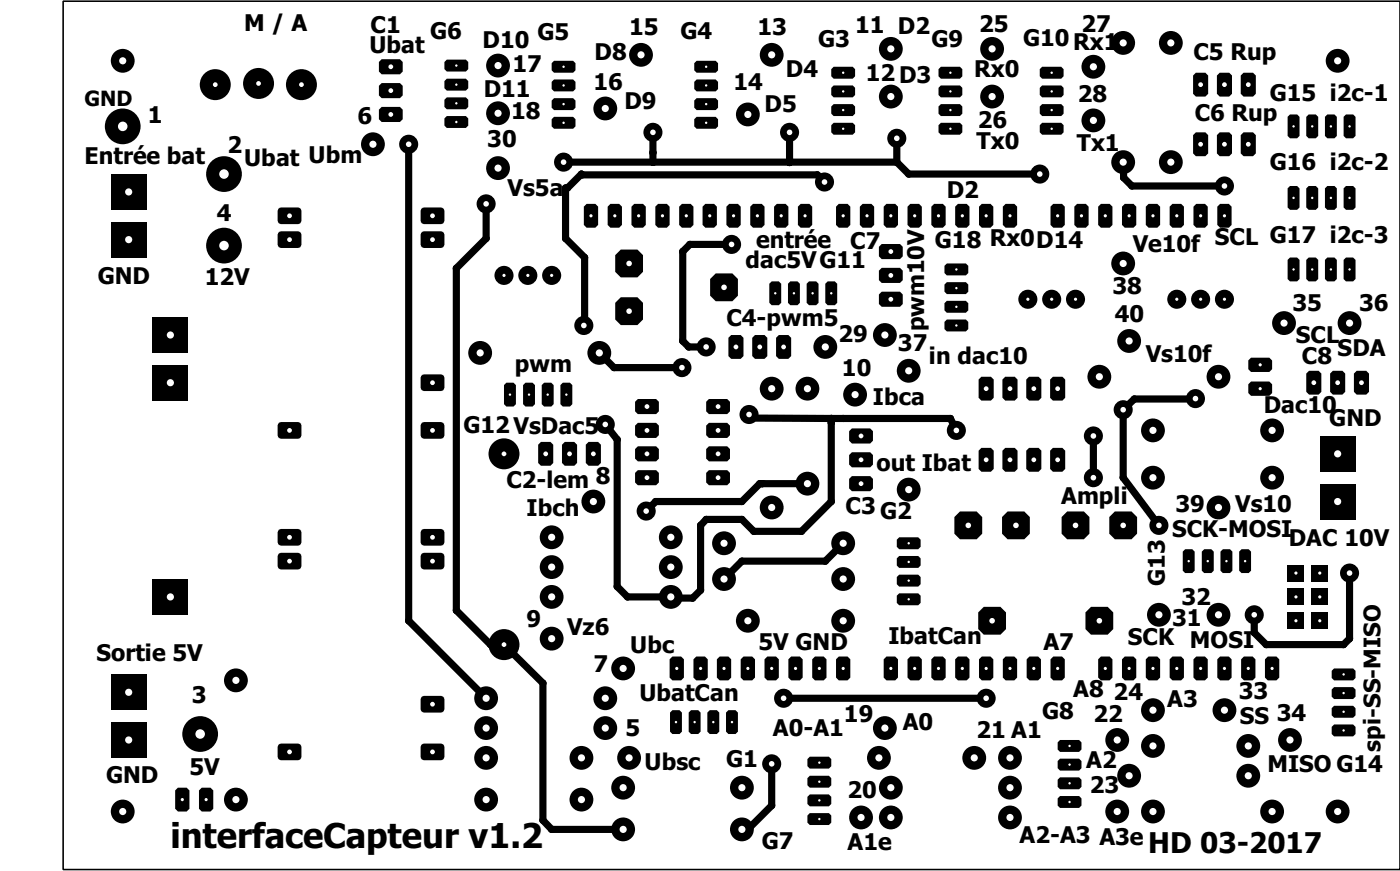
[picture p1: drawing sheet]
<svg xmlns="http://www.w3.org/2000/svg" width="149mm" height="93mm" viewBox="0 0 149 93" stroke-linecap="round" stroke-linejoin="round" font-family="sans-serif">
<defs><g id="words">
<text font-size="4.4" x="18.2" y="90.3">interfaceCapteur v1.2</text>
<text font-size="3.7" x="122.4" y="90.9">HD 03-2017</text>
<g font-size="3">
<text x="26" y="3.3">M / A</text>
<text x="39.4" y="5.7">Ubat</text>
<text x="39.5" y="3.5">C1</text>
<text x="45.8" y="4.1">G6</text>
<text x="51.4" y="5.2">D10</text>
<text x="57.3" y="4.3">G5</text>
<text x="67.1" y="3.8">15</text>
<text x="72.5" y="4.1">G4</text>
<text x="80.7" y="3.8">13</text>
<text x="87.2" y="5">G3</text>
<text x="91.1" y="3.5">11 D2</text>
<text x="99.3" y="5">G9</text>
<text x="104.4" y="3.4">25</text>
<text x="109.1" y="4.9">G10Rx1</text>
<text x="115.3" y="3.4">27</text>
<text x="51.6" y="10.4">D11</text>
<text x="54.6" y="7.7">17</text>
<text x="63.2" y="9.6">16</text>
<text x="63.4" y="6.4">D8</text>
<text x="66.5" y="11.6">D9</text>
<text x="78.2" y="9.6">14</text>
<text x="81.5" y="11.9">D5</text>
<text x="83.8" y="8.2">D4</text>
<text x="92.3" y="8.6">12D3</text>
<text x="103.8" y="8.2">Rx0</text>
<text x="114.9" y="10.9">28</text>
<text x="127.2" y="6.4">C5 Rup</text>
<text x="135.3" y="10.8">G15 i2c-1</text>
<text x="9" y="17.4">Entrée bat</text>
<text x="15.7" y="13.1">1</text>
<text x="24.3" y="16.3">2</text>
<text x="26" y="17.7">Ubat Ubm</text>
<text x="38.1" y="13.3">6</text>
<text x="51.9" y="15.7">30</text>
<text x="54.5" y="12.7">18</text>
<text x="104.1" y="15.8">Tx0</text>
<text x="104.2" y="13.7">26</text>
<text x="114.8" y="16.1">Tx1</text>
<text x="127.3" y="12.9">C6 Rup</text>
<text x="23.1" y="23.5">4</text>
<text x="54.1" y="20.9">Vs5a</text>
<text x="100.9" y="21">D2</text>
<text x="135.3" y="18.1">G16 i2c-2</text>
<text x="79.5" y="28.5">dac5VG11</text>
<text x="80.6" y="26.4">entrée C7</text>
<text x="99.7" y="26.4">G18 Rx0D14</text>
<text x="120.7" y="26.9">Ve10f</text>
<text x="129.5" y="26.1">SCL G17 i2c-3</text>
<text x="10.4" y="30.3">GND</text>
<text x="21.8" y="30.4">12V</text>
<text x="77.4" y="34.8">C4-pwm5</text>
<text x="98.5" y="35.3" transform="rotate(-90 98.5 35.3)">pwm10V</text>
<text x="118.6" y="31.3">38</text>
<text x="118.8" y="34.2">40</text>
<text x="137.8" y="33.1">35</text>
<text x="144.9" y="33.1">36</text>
<text x="54.9" y="39.7">pwm</text>
<text x="89.4" y="36.4">29</text>
<text x="89.7" y="40.1">10</text>
<text x="95.7" y="37.4">37</text>
<text x="99" y="38.8">in dac10</text>
<text x="122.1" y="38.6">Vs10f</text>
<text x="138.1" y="36.5">SCL</text>
<text x="138.8" y="38.8">C8</text>
<text x="142.6" y="37.9">SDA</text>
<text x="49.4" y="46.1">G12VsDac5</text>
<text x="93" y="43.1">Ibca</text>
<text x="134.7" y="44">Dac10</text>
<text x="141.7" y="45.4">GND</text>
<text x="54" y="51.9">C2-lem 8</text>
<text x="93.4" y="50.2">out Ibat</text>
<text x="113.1" y="53.7">Ampli</text>
<text x="56.1" y="55">Ibch</text>
<text x="90.1" y="54.8">C3G2</text>
<text x="124.9" y="57.2">SCK-MOSI</text>
<text x="125.3" y="54.5">39</text>
<text x="131.7" y="54.5">Vs10</text>
<text x="137.4" y="58.2">DAC 10V</text>
<text x="124.2" y="62.4" transform="rotate(-90 124.2 62.4)">G13</text>
<text x="125.9" y="64.4">32</text>
<text x="10.3" y="70.4">Sortie 5V</text>
<text x="56.1" y="66.8">9</text>
<text x="60.5" y="67.7">Vz6</text>
<text x="63.2" y="71.6">7</text>
<text x="67.2" y="69.6">Ubc</text>
<text x="80.9" y="69.2">5V GND</text>
<text x="94.7" y="68.6">IbatCan</text>
<text x="111.2" y="69.3">A7</text>
<text x="120.2" y="68.7">SCK MOSI</text>
<text x="124.9" y="66.7">31</text>
<text x="20.4" y="74.9">3</text>
<text x="68.2" y="74.6">UbatCan</text>
<text x="90" y="77">19</text>
<text x="96.2" y="77.8">A0</text>
<text x="111.1" y="76.6">G8</text>
<text x="114.4" y="74.2">A8</text>
<text x="116.5" y="76.9">22</text>
<text x="118.7" y="74.6">24</text>
<text x="124.4" y="75.4">A3</text>
<text x="132" y="74.5">33</text>
<text x="132.2" y="77.1">SS 34</text>
<text x="11.3" y="83.4">GND</text>
<text x="20.2" y="82.5">5V</text>
<text x="66.7" y="78.4">5</text>
<text x="68.7" y="82">Ubsc</text>
<text x="77.4" y="81.7">G1</text>
<text x="82.4" y="78.4">A0-A1</text>
<text x="104.1" y="78.7">21 A1</text>
<text x="115.8" y="81.8">A2</text>
<text x="135.1" y="82.2">MISO G14</text>
<text x="147.2" y="80.1" transform="rotate(-90 147.2 80.1)">spi-SS-MISO</text>
<text x="90.3" y="85">20</text>
<text x="108.7" y="89.8">A2-A3 A3e</text>
<text x="116.2" y="84.5">23</text>
<text x="81.2" y="90.4">G7</text>
<text x="90.3" y="90.6">A1e</text>
</g>
<text font-size="2.7" x="9" y="11.3">GND</text>
</g></defs>
<g fill="none" stroke="#000" stroke-width=".76">
<path d="M43.6 15.4v50.7l8.2 8.3M60.1 17.3h35.5M69.6 14.1v3.2M84.2 14.1l-.1 3.2M87.9 19.4l-.8-.8h-25l-.1-.1-1.5 1.5h-.2v5.4l2 2v7.1l-.1 .2M95.6 14.7v2.6M95.6 17.3l1.3 1.2h13.9M119.7 17.3l.1 1.6 .8 .9h9.9M51.8 21.7v3.7l-3.2 3.2v36.4l3.7 3.7h1.4l4.2 4.1v14.6l.9 .9h7.6M63.9 37.6l1.5 1.6h7.3M78 26h-4.5l-.7 .8v9.5l.6 .7h1.9M79.8 44.2l.1 .3 8.7 .1"/>
<path d="M86.1 51.5h-5.1l-1.9 1.9h-9.2l-1 1M88.6 44.6v8.8l-3.2 3.2h-5.1l-1.2-1.3h-3.8l-.6 .7v6.9l-.9 .8h-2.1l-.2-.1h-4.6l-1.1-1.1v-15.7l-1.3-1.6M88.6 44.6h12.7l.6 1.2M89.9 57.9l-1.9 1.9h-8.9l-1.9 1.9M116.5 46.4v4.5M127.4 42.5h-6.5l-1.2 1.1v7.3l3.8 5.1M83.5 74.4h21.6M143.8 61v7l-.6 .7h-8.2l-1.3-1.3v-1.9M82.3 81.4v4.4l-2.6 2.5h-.6"/>
</g>
<g fill="#000">
<circle cx="62" cy="18.5" r=".38"/>
<circle cx="62.1" cy="18.6" r=".38"/>
<circle cx="69.6" cy="16.3" r=".38"/>
<circle cx="69.6" cy="17.3" r=".38"/>
<circle cx="84.1" cy="17.3" r=".38"/>
<circle cx="84.2" cy="17.3" r=".38"/>
<circle cx="87.1" cy="18.6" r=".38"/>
<circle cx="95.6" cy="17.3" r=".38"/>
<circle cx="96.9" cy="18.5" r=".38"/>
<circle cx="119.8" cy="18.9" r=".38"/>
<circle cx="119.8" cy="17.3" r=".38"/>
<circle cx="120.6" cy="19.8" r=".38"/>
<circle cx="48.6" cy="28.6" r=".38"/>
<circle cx="51.8" cy="25.4" r=".38"/>
<circle cx="60.3" cy="25.4" r=".38"/>
<circle cx="60.3" cy="20" r=".38"/>
<circle cx="60.5" cy="20" r=".38"/>
<circle cx="62.3" cy="27.4" r=".38"/>
<circle cx="62.3" cy="34.5" r=".38"/>
<circle cx="65.4" cy="39.2" r=".38"/>
<circle cx="72.8" cy="36.3" r=".38"/>
<circle cx="72.8" cy="26.8" r=".38"/>
<circle cx="73.4" cy="37" r=".38"/>
<circle cx="73.5" cy="26" r=".38"/>
<circle cx="65.8" cy="46.8" r=".38"/>
<circle cx="69.9" cy="53.4" r=".38"/>
<circle cx="74.7" cy="56" r=".38"/>
<circle cx="75.3" cy="55.3" r=".38"/>
<circle cx="79.1" cy="55.3" r=".38"/>
<circle cx="79.1" cy="53.4" r=".38"/>
<circle cx="79.1" cy="59.8" r=".38"/>
<circle cx="79.9" cy="44.2" r=".38"/>
<circle cx="79.9" cy="44.5" r=".38"/>
<circle cx="80.3" cy="56.6" r=".38"/>
<circle cx="81" cy="51.5" r=".38"/>
<circle cx="81.2" cy="51.5" r=".38"/>
<circle cx="85.4" cy="56.6" r=".38"/>
<circle cx="88" cy="59.8" r=".38"/>
<circle cx="88.6" cy="53.4" r=".38"/>
<circle cx="88.6" cy="44.6" r=".38"/>
<circle cx="88.6" cy="45" r=".38"/>
<circle cx="89.9" cy="44.6" r=".38"/>
<circle cx="101.3" cy="44.6" r=".38"/>
<circle cx="119.7" cy="50.9" r=".38"/>
<circle cx="120.9" cy="42.5" r=".38"/>
<circle cx="127.4" cy="42.5" r=".38"/>
<circle cx="43.6" cy="66.1" r=".38"/>
<circle cx="48.6" cy="65" r=".38"/>
<circle cx="52.3" cy="68.7" r=".38"/>
<circle cx="57.9" cy="72.8" r=".38"/>
<circle cx="65.8" cy="62.5" r=".38"/>
<circle cx="66.9" cy="63.6" r=".38"/>
<circle cx="71.7" cy="63.7" r=".38"/>
<circle cx="73.8" cy="63.7" r=".38"/>
<circle cx="74.7" cy="62.9" r=".38"/>
<circle cx="105.1" cy="74.4" r="1.02"/>
<circle cx="133.7" cy="67.4" r=".38"/>
<circle cx="135" cy="68.7" r=".38"/>
<circle cx="143.2" cy="68.7" r=".38"/>
<circle cx="143.8" cy="68" r=".38"/>
<circle cx="57.9" cy="87.4" r=".38"/>
<circle cx="58.8" cy="88.3" r=".38"/>
<circle cx="79.7" cy="88.3" r=".38"/>
<circle cx="82.3" cy="85.8" r=".38"/>
</g>
<g fill="#000">
<circle cx="69.6" cy="17.3" r=".38"/>
<circle cx="81.2" cy="51.5" r=".38"/>
</g>
<circle cx="105.1" cy="74.4" r=".3" fill="#fff"/>
<circle cx="83.5" cy="74.4" r="1.02" fill="#000"/>
<circle cx="83.5" cy="74.4" r=".3" fill="#fff"/>
<circle cx="133.7" cy="65.5" r="1.02" fill="#000"/>
<circle cx="133.7" cy="65.5" r=".3" fill="#fff"/>
<circle cx="143.8" cy="61" r="1.02" fill="#000"/>
<circle cx="143.8" cy="61" r=".3" fill="#fff"/>
<circle cx="116.5" cy="46.4" r="1.02" fill="#000"/>
<circle cx="116.5" cy="46.4" r=".3" fill="#fff"/>
<circle cx="116.5" cy="50.9" r="1.02" fill="#000"/>
<circle cx="116.5" cy="50.9" r=".3" fill="#fff"/>
<circle cx="101.9" cy="45.8" r="1.02" fill="#000"/>
<circle cx="101.9" cy="45.8" r=".3" fill="#fff"/>
<circle cx="130.5" cy="19.8" r="1.02" fill="#000"/>
<circle cx="130.5" cy="19.8" r=".3" fill="#fff"/>
<circle cx="84.2" cy="14.1" r="1.02" fill="#000"/>
<circle cx="84.2" cy="14.1" r=".3" fill="#fff"/>
<circle cx="95.6" cy="14.7" r="1.02" fill="#000"/>
<circle cx="95.6" cy="14.7" r=".3" fill="#fff"/>
<circle cx="64.5" cy="45.2" r="1.02" fill="#000"/>
<circle cx="64.5" cy="45.2" r=".3" fill="#fff"/>
<circle cx="68.9" cy="54.4" r="1.02" fill="#000"/>
<circle cx="68.9" cy="54.4" r=".3" fill="#fff"/>
<circle cx="43.6" cy="15.4" r="1.02" fill="#000"/>
<circle cx="43.6" cy="15.4" r=".3" fill="#fff"/>
<circle cx="51.8" cy="21.7" r="1.02" fill="#000"/>
<circle cx="51.8" cy="21.7" r=".3" fill="#fff"/>
<circle cx="60.1" cy="17.3" r="1.02" fill="#000"/>
<circle cx="60.1" cy="17.3" r=".3" fill="#fff"/>
<circle cx="69.6" cy="14.1" r="1.02" fill="#000"/>
<circle cx="69.6" cy="14.1" r=".3" fill="#fff"/>
<circle cx="127.4" cy="42.5" r="1.02" fill="#000"/>
<circle cx="127.4" cy="42.5" r=".3" fill="#fff"/>
<circle cx="119.7" cy="43.6" r="1.02" fill="#000"/>
<circle cx="119.7" cy="43.6" r=".3" fill="#fff"/>
<circle cx="123.5" cy="56" r="1.02" fill="#000"/>
<circle cx="123.5" cy="56" r=".3" fill="#fff"/>
<circle cx="110.8" cy="18.5" r="1.02" fill="#000"/>
<circle cx="110.8" cy="18.5" r=".3" fill="#fff"/>
<circle cx="79.8" cy="44.2" r="1.02" fill="#000"/>
<circle cx="79.8" cy="44.2" r=".3" fill="#fff"/>
<circle cx="82.3" cy="81.4" r="1.02" fill="#000"/>
<circle cx="82.3" cy="81.4" r=".3" fill="#fff"/>
<circle cx="72.7" cy="39.2" r="1.02" fill="#000"/>
<circle cx="72.7" cy="39.2" r=".3" fill="#fff"/>
<circle cx="78" cy="26" r="1.02" fill="#000"/>
<circle cx="78" cy="26" r=".3" fill="#fff"/>
<circle cx="75.3" cy="37" r="1.02" fill="#000"/>
<circle cx="75.3" cy="37" r=".3" fill="#fff"/>
<circle cx="87.9" cy="19.4" r="1.02" fill="#000"/>
<circle cx="87.9" cy="19.4" r=".3" fill="#fff"/>
<circle cx="62.2" cy="34.7" r="1.02" fill="#000"/>
<circle cx="62.2" cy="34.7" r=".3" fill="#fff"/>
<path d="M79.2 69.9h1l.3 .3v2l-.3 .3h-1l-.2-.3v-2z" fill-rule="evenodd" fill="#000"/>
<circle cx="79.7" cy="71.2" r=".17" fill="#fff"/>
<path d="M81.8 69.9h.9l.3 .3v2l-.3 .3h-.9l-.3-.3v-2z" fill-rule="evenodd" fill="#000"/>
<circle cx="82.3" cy="71.2" r=".17" fill="#fff"/>
<path d="M94.5 69.9h.9l.3 .3v2l-.3 .3h-.9l-.3-.3v-2z" fill-rule="evenodd" fill="#000"/>
<circle cx="95" cy="71.2" r=".17" fill="#fff"/>
<path d="M97 69.9h1l.3 .3v2l-.3 .3h-1l-.3-.3v-2z" fill-rule="evenodd" fill="#000"/>
<circle cx="97.5" cy="71.2" r=".17" fill="#fff"/>
<path d="M99.6 69.9h.9l.3 .3v2l-.3 .3h-.9l-.3-.3v-2z" fill-rule="evenodd" fill="#000"/>
<circle cx="100" cy="71.2" r=".17" fill="#fff"/>
<path d="M102.1 69.9h.9l.3 .3v2l-.3 .3h-.9l-.3-.3v-2z" fill-rule="evenodd" fill="#000"/>
<circle cx="102.6" cy="71.2" r=".17" fill="#fff"/>
<path d="M104.6 69.9h1l.3 .3v2l-.3 .3h-1l-.2-.3v-2z" fill-rule="evenodd" fill="#000"/>
<circle cx="105.1" cy="71.2" r=".17" fill="#fff"/>
<path d="M107.2 69.9h.9l.3 .3v2l-.3 .3h-.9l-.3-.3v-2z" fill-rule="evenodd" fill="#000"/>
<circle cx="107.7" cy="71.2" r=".17" fill="#fff"/>
<path d="M109.7 69.9h1l.3 .3v2l-.3 .3h-1l-.3-.3v-2z" fill-rule="evenodd" fill="#000"/>
<circle cx="110.2" cy="71.2" r=".17" fill="#fff"/>
<path d="M112.3 69.9h.9l.3 .3v2l-.3 .3h-.9l-.3-.3v-2z" fill-rule="evenodd" fill="#000"/>
<circle cx="112.7" cy="71.2" r=".17" fill="#fff"/>
<path d="M117.3 69.9h1l.3 .3v2l-.3 .3h-1l-.2-.3v-2z" fill-rule="evenodd" fill="#000"/>
<circle cx="117.8" cy="71.2" r=".17" fill="#fff"/>
<path d="M119.9 69.9h.9l.3 .3v2l-.3 .3h-.9l-.3-.3v-2z" fill-rule="evenodd" fill="#000"/>
<circle cx="120.4" cy="71.2" r=".17" fill="#fff"/>
<path d="M122.4 69.9h1l.3 .3v2l-.3 .3h-1l-.3-.3v-2z" fill-rule="evenodd" fill="#000"/>
<circle cx="122.9" cy="71.2" r=".17" fill="#fff"/>
<path d="M125 69.9h.9l.3 .3v2l-.3 .3h-.9l-.3-.3v-2z" fill-rule="evenodd" fill="#000"/>
<circle cx="125.4" cy="71.2" r=".17" fill="#fff"/>
<path d="M127.5 69.9h.9l.3 .3v2l-.3 .3h-.9l-.3-.3v-2z" fill-rule="evenodd" fill="#000"/>
<circle cx="128" cy="71.2" r=".17" fill="#fff"/>
<path d="M130 69.9h1l.3 .3v2l-.3 .3h-1l-.2-.3v-2z" fill-rule="evenodd" fill="#000"/>
<circle cx="130.5" cy="71.2" r=".17" fill="#fff"/>
<path d="M132.6 69.9h.9l.3 .3v2l-.3 .3h-.9l-.3-.3v-2z" fill-rule="evenodd" fill="#000"/>
<circle cx="133.1" cy="71.2" r=".17" fill="#fff"/>
<path d="M135.1 69.9h1l.3 .3v2l-.3 .3h-1l-.3-.3v-2z" fill-rule="evenodd" fill="#000"/>
<circle cx="135.6" cy="71.2" r=".17" fill="#fff"/>
<path d="M67.3 22l.3-.3h.9l.3 .3v2l-.3 .3h-.9l-.3-.3z" fill-rule="evenodd" fill="#000"/>
<circle cx="68.1" cy="23" r=".17" fill="#fff"/>
<path d="M101.8 22l.3-.3h.9l.3 .3v2l-.3 .3h-.9l-.3-.3z" fill-rule="evenodd" fill="#000"/>
<circle cx="102.6" cy="23" r=".17" fill="#fff"/>
<path d="M99.3 22l.3-.3h.9l.3 .3v2l-.3 .3h-.9l-.3-.3z" fill-rule="evenodd" fill="#000"/>
<circle cx="100" cy="23" r=".17" fill="#fff"/>
<path d="M96.7 22l.3-.3h1l.3 .3v2l-.3 .3h-1l-.3-.3z" fill-rule="evenodd" fill="#000"/>
<circle cx="97.5" cy="23" r=".17" fill="#fff"/>
<path d="M94.2 22l.3-.3h.9l.3 .3v2l-.3 .3h-.9l-.3-.3z" fill-rule="evenodd" fill="#000"/>
<circle cx="95" cy="23" r=".17" fill="#fff"/>
<path d="M91.7 22l.2-.3h1l.3 .3v2l-.3 .3h-1l-.2-.3z" fill-rule="evenodd" fill="#000"/>
<circle cx="92.4" cy="23" r=".17" fill="#fff"/>
<path d="M89.1 22l.3-.3h.9l.3 .3v2l-.3 .3h-.9l-.3-.3z" fill-rule="evenodd" fill="#000"/>
<circle cx="89.9" cy="23" r=".17" fill="#fff"/>
<path d="M85.3 21.7h1l.3 .3v2l-.3 .3h-1l-.3-.3v-2z" fill-rule="evenodd" fill="#000"/>
<circle cx="85.8" cy="23" r=".17" fill="#fff"/>
<path d="M82.8 21.7h.9l.3 .3v2l-.3 .3h-.9l-.3-.3v-2z" fill-rule="evenodd" fill="#000"/>
<circle cx="83.3" cy="23" r=".17" fill="#fff"/>
<path d="M80.3 21.7h.9l.3 .3v2l-.3 .3h-.9l-.3-.3v-2z" fill-rule="evenodd" fill="#000"/>
<circle cx="80.7" cy="23" r=".17" fill="#fff"/>
<path d="M77.7 21.7h1l.3 .3v2l-.3 .3h-1l-.3-.3v-2z" fill-rule="evenodd" fill="#000"/>
<circle cx="78.2" cy="23" r=".17" fill="#fff"/>
<path d="M75.2 21.7h.9l.3 .3v2l-.3 .3h-.9l-.3-.3v-2z" fill-rule="evenodd" fill="#000"/>
<circle cx="75.6" cy="23" r=".17" fill="#fff"/>
<path d="M72.4 22l.3-.3h.9l.3 .3v2l-.3 .3h-.9l-.3-.3z" fill-rule="evenodd" fill="#000"/>
<circle cx="73.2" cy="23" r=".17" fill="#fff"/>
<path d="M112.3 21.7h.9l.3 .3v2l-.3 .3h-.9l-.3-.3v-2z" fill-rule="evenodd" fill="#000"/>
<circle cx="112.7" cy="23" r=".17" fill="#fff"/>
<path d="M114.8 21.7h.9l.3 .3v2l-.3 .3h-.9l-.3-.3v-2z" fill-rule="evenodd" fill="#000"/>
<circle cx="115.3" cy="23" r=".17" fill="#fff"/>
<path d="M117.3 21.7h1l.3 .3v2l-.3 .3h-1l-.2-.3v-2z" fill-rule="evenodd" fill="#000"/>
<circle cx="117.8" cy="23" r=".17" fill="#fff"/>
<path d="M119.9 21.7h.9l.3 .3v2l-.3 .3h-.9l-.3-.3v-2z" fill-rule="evenodd" fill="#000"/>
<circle cx="120.4" cy="23" r=".17" fill="#fff"/>
<path d="M69.8 22l.3-.3h1l.3 .3v2l-.3 .3h-1l-.3-.3z" fill-rule="evenodd" fill="#000"/>
<circle cx="70.6" cy="23" r=".17" fill="#fff"/>
<path d="M84.3 69.9h1l.3 .3v2l-.3 .3h-1l-.3-.3v-2z" fill-rule="evenodd" fill="#000"/>
<circle cx="84.8" cy="71.2" r=".17" fill="#fff"/>
<path d="M86.9 69.9h.9l.3 .3v2l-.3 .3h-.9l-.3-.3v-2z" fill-rule="evenodd" fill="#000"/>
<circle cx="87.3" cy="71.2" r=".17" fill="#fff"/>
<path d="M137.2 65.2h1.8v1.8h-1.8z" fill="#000"/>
<circle cx="138.1" cy="66.1" r=".17" fill="#fff"/>
<path d="M139.8 65.2h1.8v1.8h-1.8z" fill="#000"/>
<circle cx="140.7" cy="66.1" r=".17" fill="#fff"/>
<path d="M74.2 69.9h.9l.3 .3v2l-.3 .3h-.9l-.3-.3v-2z" fill-rule="evenodd" fill="#000"/>
<circle cx="74.7" cy="71.2" r=".17" fill="#fff"/>
<path d="M137.2 60.2h1.8v1.7h-1.8z" fill="#000"/>
<circle cx="138.1" cy="61" r=".17" fill="#fff"/>
<path d="M139.8 60.2h1.8v1.7h-1.8z" fill="#000"/>
<circle cx="140.7" cy="61" r=".17" fill="#fff"/>
<path d="M71.7 69.9h.9l.3 .3v2l-.3 .3h-.9l-.3-.3v-2z" fill-rule="evenodd" fill="#000"/>
<circle cx="72.1" cy="71.2" r=".17" fill="#fff"/>
<path d="M76.7 69.9h.9l.3 .3v2l-.3 .3h-.9l-.3-.3v-2z" fill-rule="evenodd" fill="#000"/>
<circle cx="77.2" cy="71.2" r=".17" fill="#fff"/>
<path d="M107.2 21.7h.9l.3 .3v2l-.3 .3h-.9l-.3-.3v-2z" fill-rule="evenodd" fill="#000"/>
<circle cx="107.7" cy="23" r=".17" fill="#fff"/>
<path d="M125 21.7h.9l.3 .3v2l-.3 .3h-.9l-.3-.3v-2z" fill-rule="evenodd" fill="#000"/>
<circle cx="125.4" cy="23" r=".17" fill="#fff"/>
<path d="M137.2 62.7h1.8v1.8h-1.8z" fill="#000"/>
<circle cx="138.1" cy="63.6" r=".17" fill="#fff"/>
<path d="M62.5 21.7h1l.3 .3v2l-.3 .3h-1l-.3-.3v-2z" fill-rule="evenodd" fill="#000"/>
<circle cx="63" cy="23" r=".17" fill="#fff"/>
<path d="M130 21.7h1l.3 .3v2l-.3 .3h-1l-.2-.3v-2z" fill-rule="evenodd" fill="#000"/>
<circle cx="130.5" cy="23" r=".17" fill="#fff"/>
<path d="M64.8 22l.3-.3h.9l.3 .3v2l-.3 .3h-.9l-.3-.3z" fill-rule="evenodd" fill="#000"/>
<circle cx="65.5" cy="23" r=".17" fill="#fff"/>
<path d="M127.5 21.7h.9l.3 .3v2l-.3 .3h-.9l-.3-.3v-2z" fill-rule="evenodd" fill="#000"/>
<circle cx="128" cy="23" r=".17" fill="#fff"/>
<path d="M139.8 62.7h1.8v1.8h-1.8z" fill="#000"/>
<circle cx="140.7" cy="63.6" r=".17" fill="#fff"/>
<path d="M104.4 22l.2-.3h1l.3 .3v2l-.3 .3h-1l-.2-.3z" fill-rule="evenodd" fill="#000"/>
<circle cx="105.1" cy="23" r=".17" fill="#fff"/>
<path d="M122.4 21.7h1l.3 .3v2l-.3 .3h-1l-.3-.3v-2z" fill-rule="evenodd" fill="#000"/>
<circle cx="122.9" cy="23" r=".17" fill="#fff"/>
<path d="M89.4 69.9h.9l.3 .3v2l-.3 .3h-.9l-.3-.3v-2z" fill-rule="evenodd" fill="#000"/>
<circle cx="89.9" cy="71.2" r=".17" fill="#fff"/>
<circle cx="13.1" cy="6.5" r="1.27" fill="#000"/>
<circle cx="13.1" cy="6.5" r=".38" fill="#fff"/>
<circle cx="13.1" cy="86.4" r="1.27" fill="#000"/>
<circle cx="13.1" cy="86.4" r=".38" fill="#fff"/>
<circle cx="142.6" cy="86.4" r="1.27" fill="#000"/>
<circle cx="142.6" cy="86.4" r=".38" fill="#fff"/>
<circle cx="142.6" cy="6.5" r="1.27" fill="#000"/>
<circle cx="142.6" cy="6.5" r=".38" fill="#fff"/>
<circle cx="32.1" cy="9" r="1.65" fill="#000"/>
<circle cx="32.1" cy="9" r=".25" fill="#fff"/>
<circle cx="27.6" cy="8.9" r="1.65" fill="#000"/>
<circle cx="27.6" cy="8.9" r=".25" fill="#fff"/>
<circle cx="22.9" cy="9" r="1.65" fill="#000"/>
<circle cx="22.9" cy="9" r=".25" fill="#fff"/>
<path d="M16.3 61.7h3.8v3.8h-3.8z" fill="#000"/>
<circle cx="18.2" cy="63.6" r=".38" fill="#fff"/>
<path d="M16.3 38.9h3.8v3.8h-3.8z" fill="#000"/>
<circle cx="18.2" cy="40.8" r=".38" fill="#fff"/>
<path d="M16.3 33.8h3.8v3.8h-3.8z" fill="#000"/>
<circle cx="18.2" cy="35.7" r=".38" fill="#fff"/>
<circle cx="23.9" cy="18.5" r="1.91" fill="#000"/>
<circle cx="23.9" cy="18.5" r=".51" fill="#fff"/>
<path d="M11.8 18.5h3.8v3.9h-3.8z" fill="#000"/>
<circle cx="13.7" cy="20.4" r=".38" fill="#fff"/>
<path d="M11.8 23.6h3.8v3.8h-3.8z" fill="#000"/>
<circle cx="13.7" cy="25.5" r=".38" fill="#fff"/>
<circle cx="13.1" cy="13.5" r="1.91" fill="#000"/>
<circle cx="13.1" cy="13.5" r=".51" fill="#fff"/>
<path d="M44.9 40.1l.3-.2h2l.2 .3-.1 1.2-.3 .3-2-.1-.2-.3z" fill-rule="evenodd" fill="#000"/>
<circle cx="46.1" cy="40.8" r=".25" fill="#fff"/>
<path d="M29.6 45.2l.3-.2h2l.2 .3v1.2l-.3 .2h-2l-.2-.3z" fill-rule="evenodd" fill="#000"/>
<circle cx="30.9" cy="45.8" r=".25" fill="#fff"/>
<path d="M44.9 22.3l.3-.2h2l.2 .3-.1 1.3-.3 .2-2-.1-.2-.3z" fill-rule="evenodd" fill="#000"/>
<circle cx="46.1" cy="23" r=".25" fill="#fff"/>
<path d="M44.9 24.8l.3-.2 2 .1 .2 .3-.1 1.2-.3 .2h-2l-.2-.3z" fill-rule="evenodd" fill="#000"/>
<circle cx="46.1" cy="25.5" r=".25" fill="#fff"/>
<path d="M29.6 24.8l.3-.2 2 .1 .2 .3v1.2l-.3 .2h-2l-.2-.3z" fill-rule="evenodd" fill="#000"/>
<circle cx="30.9" cy="25.5" r=".25" fill="#fff"/>
<path d="M29.6 22.3l.3-.2h2l.2 .3v1.3l-.3 .2-2-.1-.2-.3z" fill-rule="evenodd" fill="#000"/>
<circle cx="30.9" cy="23" r=".25" fill="#fff"/>
<path d="M44.9 45.2l.3-.2h2l.2 .3-.1 1.2-.3 .2h-2l-.2-.3z" fill-rule="evenodd" fill="#000"/>
<circle cx="46.1" cy="45.8" r=".25" fill="#fff"/>
<circle cx="53.7" cy="48.3" r="1.65" fill="#000"/>
<circle cx="53.7" cy="48.3" r=".25" fill="#fff"/>
<circle cx="53.7" cy="68.7" r="1.65" fill="#000"/>
<circle cx="53.7" cy="68.7" r=".25" fill="#fff"/>
<path d="M44.9 74.3l.3-.2 2 .1 .2 .3-.1 1.2-.3 .2h-2l-.2-.3z" fill-rule="evenodd" fill="#000"/>
<circle cx="46.1" cy="75" r=".25" fill="#fff"/>
<path d="M29.6 79.4l.3-.2h2l.2 .3v1.3l-.3 .2-2-.1-.2-.3z" fill-rule="evenodd" fill="#000"/>
<circle cx="30.9" cy="80.1" r=".25" fill="#fff"/>
<path d="M44.9 56.6l.3-.3 2 .1 .2 .3-.1 1.2-.3 .2h-2l-.2-.3z" fill-rule="evenodd" fill="#000"/>
<circle cx="46.1" cy="57.2" r=".25" fill="#fff"/>
<path d="M44.9 59.1l.3-.2h2l.2 .3-.1 1.3-.3 .2-2-.1-.2-.3z" fill-rule="evenodd" fill="#000"/>
<circle cx="46.1" cy="59.8" r=".25" fill="#fff"/>
<path d="M29.6 59.1l.3-.2h2l.2 .3v1.3l-.3 .2-2-.1-.2-.3z" fill-rule="evenodd" fill="#000"/>
<circle cx="30.9" cy="59.8" r=".25" fill="#fff"/>
<path d="M29.6 56.6l.3-.3 2 .1 .2 .3v1.2l-.3 .2h-2l-.2-.3z" fill-rule="evenodd" fill="#000"/>
<circle cx="30.9" cy="57.2" r=".25" fill="#fff"/>
<path d="M44.9 79.4l.3-.2h2l.2 .3-.1 1.3-.3 .2-2-.1-.2-.3z" fill-rule="evenodd" fill="#000"/>
<circle cx="46.1" cy="80.1" r=".25" fill="#fff"/>
<circle cx="25.1" cy="72.5" r="1.27" fill="#000"/>
<circle cx="25.1" cy="72.5" r=".38" fill="#fff"/>
<circle cx="25.1" cy="85.2" r="1.27" fill="#000"/>
<circle cx="25.1" cy="85.2" r=".38" fill="#fff"/>
<path d="M21.5 83.9h.9l.3 .3v1.9l-.3 .3h-.9l-.3-.3v-1.9z" fill-rule="evenodd" fill="#000"/>
<circle cx="22" cy="85.2" r=".17" fill="#fff"/>
<path d="M19 83.9h.9l.3 .3v1.9l-.3 .3h-.9l-.3-.3v-1.9z" fill-rule="evenodd" fill="#000"/>
<circle cx="19.4" cy="85.2" r=".17" fill="#fff"/>
<path d="M11.8 71.8h3.8v3.8h-3.8z" fill="#000"/>
<circle cx="13.7" cy="73.7" r=".38" fill="#fff"/>
<path d="M11.8 76.9h3.8v3.8h-3.8z" fill="#000"/>
<circle cx="13.7" cy="78.8" r=".38" fill="#fff"/>
<circle cx="23.9" cy="26.2" r="1.91" fill="#000"/>
<circle cx="23.9" cy="26.2" r=".51" fill="#fff"/>
<path d="M40.4 6.6l.3-.3h1.9l.3 .3v1l-.3 .3h-1.9l-.3-.3z" fill-rule="evenodd" fill="#000"/>
<circle cx="41.7" cy="7.1" r=".25" fill="#fff"/>
<path d="M40.4 9.1l.3-.3h1.9l.3 .3v1.1l-.3 .3h-1.9l-.3-.3z" fill-rule="evenodd" fill="#000"/>
<circle cx="41.7" cy="9.7" r=".25" fill="#fff"/>
<path d="M40.4 11.7l.3-.3h1.9l.3 .3v1l-.3 .3h-1.9l-.3-.3z" fill-rule="evenodd" fill="#000"/>
<circle cx="41.7" cy="12.2" r=".25" fill="#fff"/>
<circle cx="39.8" cy="15.4" r="1.27" fill="#000"/>
<circle cx="39.8" cy="15.4" r=".38" fill="#fff"/>
<circle cx="51.8" cy="74.4" r="1.27" fill="#000"/>
<circle cx="51.8" cy="74.4" r=".38" fill="#fff"/>
<circle cx="64.5" cy="74.4" r="1.27" fill="#000"/>
<circle cx="64.5" cy="74.4" r=".38" fill="#fff"/>
<circle cx="64.5" cy="77.6" r="1.27" fill="#000"/>
<circle cx="64.5" cy="77.6" r=".38" fill="#fff"/>
<circle cx="51.8" cy="77.6" r="1.27" fill="#000"/>
<circle cx="51.8" cy="77.6" r=".38" fill="#fff"/>
<circle cx="51.8" cy="80.7" r="1.27" fill="#000"/>
<circle cx="51.8" cy="80.7" r=".38" fill="#fff"/>
<circle cx="62" cy="80.7" r="1.27" fill="#000"/>
<circle cx="62" cy="80.7" r=".38" fill="#fff"/>
<circle cx="66.4" cy="71.2" r="1.27" fill="#000"/>
<circle cx="66.4" cy="71.2" r=".38" fill="#fff"/>
<path d="M71.7 75.6h.7l.3 .3v2l-.3 .3h-.7l-.3-.3v-2z" fill-rule="evenodd" fill="#000"/>
<circle cx="72.1" cy="76.9" r=".13" fill="#fff"/>
<path d="M73.7 75.6h.7l.3 .3v2l-.3 .3h-.7l-.3-.3v-2z" fill-rule="evenodd" fill="#000"/>
<circle cx="74" cy="76.9" r=".13" fill="#fff"/>
<path d="M75.6 75.6h.8l.3 .3v2l-.3 .3h-.8l-.2-.3v-2z" fill-rule="evenodd" fill="#000"/>
<circle cx="76" cy="76.9" r=".13" fill="#fff"/>
<path d="M77.6 75.6h.8l.3 .3v2l-.3 .3h-.8l-.2-.3v-2z" fill-rule="evenodd" fill="#000"/>
<circle cx="78" cy="76.9" r=".13" fill="#fff"/>
<circle cx="67.1" cy="80.7" r="1.27" fill="#000"/>
<circle cx="67.1" cy="80.7" r=".38" fill="#fff"/>
<circle cx="21.3" cy="78.2" r="1.91" fill="#000"/>
<circle cx="21.3" cy="78.2" r=".51" fill="#fff"/>
<path d="M86.3 80.6h2l.3 .3v.7l-.3 .3h-2l-.2-.3v-.7z" fill-rule="evenodd" fill="#000"/>
<circle cx="87.3" cy="81.2" r=".13" fill="#fff"/>
<path d="M86.3 82.6h2l.3 .3v.8l-.3 .2h-2l-.2-.2v-.8z" fill-rule="evenodd" fill="#000"/>
<circle cx="87.3" cy="83.3" r=".13" fill="#fff"/>
<path d="M86.3 84.6h2l.3 .3v.7l-.3 .3h-2l-.2-.3v-.7z" fill-rule="evenodd" fill="#000"/>
<circle cx="87.3" cy="85.3" r=".13" fill="#fff"/>
<path d="M86.3 86.6h2l.3 .3v.7l-.3 .3h-2l-.2-.3v-.7z" fill-rule="evenodd" fill="#000"/>
<circle cx="87.3" cy="87.2" r=".13" fill="#fff"/>
<path d="M113 78.8h2l.3 .3v.7l-.3 .3h-2l-.3-.3v-.7z" fill-rule="evenodd" fill="#000"/>
<circle cx="114" cy="79.5" r=".13" fill="#fff"/>
<path d="M113 80.8h2l.3 .3v.7l-.3 .3h-2l-.3-.3v-.7z" fill-rule="evenodd" fill="#000"/>
<circle cx="114" cy="81.4" r=".13" fill="#fff"/>
<path d="M113 82.8h2l.3 .3v.7l-.3 .3h-2l-.3-.3v-.7z" fill-rule="evenodd" fill="#000"/>
<circle cx="114" cy="83.4" r=".13" fill="#fff"/>
<path d="M113 84.8h2l.3 .2v.8l-.3 .3h-2l-.3-.3v-.8z" fill-rule="evenodd" fill="#000"/>
<circle cx="114" cy="85.4" r=".13" fill="#fff"/>
<circle cx="95" cy="87.1" r="1.27" fill="#000"/>
<circle cx="95" cy="87.1" r=".38" fill="#fff"/>
<circle cx="107.7" cy="87.1" r="1.27" fill="#000"/>
<circle cx="107.7" cy="87.1" r=".38" fill="#fff"/>
<circle cx="107.7" cy="83.9" r="1.27" fill="#000"/>
<circle cx="107.7" cy="83.9" r=".38" fill="#fff"/>
<circle cx="95" cy="83.9" r="1.27" fill="#000"/>
<circle cx="95" cy="83.9" r=".38" fill="#fff"/>
<circle cx="93.7" cy="80.7" r="1.27" fill="#000"/>
<circle cx="93.7" cy="80.7" r=".38" fill="#fff"/>
<circle cx="103.8" cy="80.7" r="1.27" fill="#000"/>
<circle cx="103.8" cy="80.7" r=".38" fill="#fff"/>
<circle cx="120.4" cy="82.6" r="1.27" fill="#000"/>
<circle cx="120.4" cy="82.6" r=".38" fill="#fff"/>
<circle cx="133.1" cy="82.6" r="1.27" fill="#000"/>
<circle cx="133.1" cy="82.6" r=".38" fill="#fff"/>
<circle cx="122.9" cy="86.4" r="1.27" fill="#000"/>
<circle cx="122.9" cy="86.4" r=".38" fill="#fff"/>
<circle cx="135.6" cy="86.4" r="1.27" fill="#000"/>
<circle cx="135.6" cy="86.4" r=".38" fill="#fff"/>
<circle cx="133.1" cy="79.5" r="1.27" fill="#000"/>
<circle cx="133.1" cy="79.5" r=".38" fill="#fff"/>
<circle cx="122.9" cy="79.5" r="1.27" fill="#000"/>
<circle cx="122.9" cy="79.5" r=".38" fill="#fff"/>
<circle cx="94.3" cy="77.6" r="1.27" fill="#000"/>
<circle cx="94.3" cy="77.6" r=".38" fill="#fff"/>
<circle cx="91.8" cy="87.1" r="1.27" fill="#000"/>
<circle cx="91.8" cy="87.1" r=".38" fill="#fff"/>
<circle cx="107.7" cy="80.7" r="1.27" fill="#000"/>
<circle cx="107.7" cy="80.7" r=".38" fill="#fff"/>
<circle cx="119.1" cy="78.8" r="1.27" fill="#000"/>
<circle cx="119.1" cy="78.8" r=".38" fill="#fff"/>
<circle cx="119.1" cy="86.4" r="1.27" fill="#000"/>
<circle cx="119.1" cy="86.4" r=".38" fill="#fff"/>
<circle cx="122.9" cy="75.6" r="1.27" fill="#000"/>
<circle cx="122.9" cy="75.6" r=".38" fill="#fff"/>
<path d="M126.3 58.5h.8l.2 .3v2l-.2 .2h-.8l-.2-.2v-2z" fill-rule="evenodd" fill="#000"/>
<circle cx="126.7" cy="59.8" r=".13" fill="#fff"/>
<path d="M128.4 58.5h.7l.3 .3v2l-.3 .2h-.7l-.3-.2v-2z" fill-rule="evenodd" fill="#000"/>
<circle cx="128.7" cy="59.8" r=".13" fill="#fff"/>
<path d="M130.1 58.8l.2-.3h.8l.3 .3v2l-.3 .2h-.8l-.2-.2z" fill-rule="evenodd" fill="#000"/>
<circle cx="130.7" cy="59.8" r=".13" fill="#fff"/>
<path d="M132.3 58.5h.8l.2 .3v2l-.2 .2h-.8l-.2-.2v-2z" fill-rule="evenodd" fill="#000"/>
<circle cx="132.7" cy="59.8" r=".13" fill="#fff"/>
<path d="M142.2 71.2h2l.3 .3v.7l-.3 .3h-2l-.3-.3v-.7z" fill-rule="evenodd" fill="#000"/>
<circle cx="143.2" cy="71.8" r=".13" fill="#fff"/>
<path d="M141.9 73.4l.3-.2h2l.3 .2v.8l-.3 .3h-2l-.3-.3z" fill-rule="evenodd" fill="#000"/>
<circle cx="143.2" cy="73.8" r=".13" fill="#fff"/>
<path d="M141.9 75.4l.3-.2h2l.3 .2v.8l-.3 .3h-2l-.3-.3z" fill-rule="evenodd" fill="#000"/>
<circle cx="143.2" cy="75.8" r=".13" fill="#fff"/>
<path d="M142.2 77.2h2l.3 .2v.8l-.3 .2h-2l-.3-.2v-.8z" fill-rule="evenodd" fill="#000"/>
<circle cx="143.2" cy="77.8" r=".13" fill="#fff"/>
<circle cx="137.5" cy="78.8" r="1.27" fill="#000"/>
<circle cx="137.5" cy="78.8" r=".38" fill="#fff"/>
<circle cx="129.9" cy="65.5" r="1.27" fill="#000"/>
<circle cx="129.9" cy="65.5" r=".38" fill="#fff"/>
<circle cx="123.5" cy="65.5" r="1.27" fill="#000"/>
<circle cx="123.5" cy="65.5" r=".38" fill="#fff"/>
<circle cx="130.5" cy="75.6" r="1.27" fill="#000"/>
<circle cx="130.5" cy="75.6" r=".38" fill="#fff"/>
<path d="M88.9 7.1h2l.2 .3v.7l-.2 .3h-2l-.3-.3v-.7z" fill-rule="evenodd" fill="#000"/>
<circle cx="89.9" cy="7.7" r=".13" fill="#fff"/>
<path d="M88.9 9.1h2l.2 .3v.7l-.2 .3h-2l-.3-.3v-.7z" fill-rule="evenodd" fill="#000"/>
<circle cx="89.9" cy="9.7" r=".13" fill="#fff"/>
<path d="M88.9 11.1h2l.2 .2v.8l-.2 .3h-2l-.3-.3v-.8z" fill-rule="evenodd" fill="#000"/>
<circle cx="89.9" cy="11.7" r=".13" fill="#fff"/>
<path d="M88.9 13.1h2l.2 .2v.8l-.2 .3h-2l-.3-.3v-.8z" fill-rule="evenodd" fill="#000"/>
<circle cx="89.9" cy="13.7" r=".13" fill="#fff"/>
<path d="M74.3 6.5h2l.2 .2v.8l-.2 .2h-2l-.3-.2v-.8z" fill-rule="evenodd" fill="#000"/>
<circle cx="75.3" cy="7.1" r=".13" fill="#fff"/>
<path d="M74.3 8.5h2l.2 .2v.8l-.2 .2h-2l-.3-.2v-.8z" fill-rule="evenodd" fill="#000"/>
<circle cx="75.3" cy="9.1" r=".13" fill="#fff"/>
<path d="M74.3 10.5h2l.2 .2v.8l-.2 .2h-2l-.3-.2v-.8z" fill-rule="evenodd" fill="#000"/>
<circle cx="75.3" cy="11.1" r=".13" fill="#fff"/>
<path d="M74.3 12.4h2l.2 .3v.8l-.2 .2h-2l-.3-.2v-.8z" fill-rule="evenodd" fill="#000"/>
<circle cx="75.3" cy="13.1" r=".13" fill="#fff"/>
<path d="M58.8 6.7l.3-.2h2l.2 .2v.8l-.2 .2h-2l-.3-.2z" fill-rule="evenodd" fill="#000"/>
<circle cx="60.1" cy="7.1" r=".13" fill="#fff"/>
<path d="M58.8 8.7l.3-.2h2l.2 .2v.8l-.2 .2h-2l-.3-.2z" fill-rule="evenodd" fill="#000"/>
<circle cx="60.1" cy="9.1" r=".13" fill="#fff"/>
<path d="M58.8 10.7l.3-.2h2l.2 .2v.8l-.2 .2h-2l-.3-.2z" fill-rule="evenodd" fill="#000"/>
<circle cx="60.1" cy="11.1" r=".13" fill="#fff"/>
<path d="M58.8 12.7l.3-.3h2l.2 .3v.8l-.2 .2h-2l-.3-.2z" fill-rule="evenodd" fill="#000"/>
<circle cx="60.1" cy="13.1" r=".13" fill="#fff"/>
<path d="M47.4 6.6l.2-.3h2.1l.2 .3v.8l-.2 .2h-2.1l-.2-.2z" fill-rule="evenodd" fill="#000"/>
<circle cx="48.6" cy="7" r=".13" fill="#fff"/>
<path d="M47.4 8.6l.2-.2h2.1l.2 .2v.8l-.2 .3h-2.1l-.2-.3z" fill-rule="evenodd" fill="#000"/>
<circle cx="48.6" cy="9" r=".13" fill="#fff"/>
<path d="M47.6 10.4h2.1l.2 .2v.8l-.2 .2h-2.1l-.2-.2v-.8z" fill-rule="evenodd" fill="#000"/>
<circle cx="48.6" cy="11" r=".13" fill="#fff"/>
<path d="M47.4 12.6l.2-.2h2.1l.2 .2v.8l-.2 .2h-2.1l-.2-.2z" fill-rule="evenodd" fill="#000"/>
<circle cx="48.6" cy="13" r=".13" fill="#fff"/>
<circle cx="95" cy="5.2" r="1.27" fill="#000"/>
<circle cx="95" cy="5.2" r=".38" fill="#fff"/>
<circle cx="95" cy="10.3" r="1.27" fill="#000"/>
<circle cx="95" cy="10.3" r=".38" fill="#fff"/>
<circle cx="82.3" cy="5.8" r="1.27" fill="#000"/>
<circle cx="82.3" cy="5.8" r=".38" fill="#fff"/>
<circle cx="79.7" cy="12.2" r="1.27" fill="#000"/>
<circle cx="79.7" cy="12.2" r=".38" fill="#fff"/>
<circle cx="68.3" cy="5.8" r="1.27" fill="#000"/>
<circle cx="68.3" cy="5.8" r=".38" fill="#fff"/>
<circle cx="64.5" cy="11.6" r="1.27" fill="#000"/>
<circle cx="64.5" cy="11.6" r=".38" fill="#fff"/>
<circle cx="53.1" cy="7" r="1.27" fill="#000"/>
<circle cx="53.1" cy="7" r=".38" fill="#fff"/>
<circle cx="53.1" cy="12.1" r="1.27" fill="#000"/>
<circle cx="53.1" cy="12.1" r=".38" fill="#fff"/>
<path d="M100.3 7.1h2l.3 .3v.7l-.3 .3h-2l-.3-.3v-.7z" fill-rule="evenodd" fill="#000"/>
<circle cx="101.3" cy="7.7" r=".13" fill="#fff"/>
<path d="M100.3 9.1h2l.3 .3v.7l-.3 .3h-2l-.3-.3v-.7z" fill-rule="evenodd" fill="#000"/>
<circle cx="101.3" cy="9.7" r=".13" fill="#fff"/>
<path d="M100.3 11.1h2l.3 .2v.8l-.3 .3h-2l-.3-.3v-.8z" fill-rule="evenodd" fill="#000"/>
<circle cx="101.3" cy="11.7" r=".13" fill="#fff"/>
<path d="M100.3 13.1h2l.3 .2v.8l-.3 .3h-2l-.3-.3v-.8z" fill-rule="evenodd" fill="#000"/>
<circle cx="101.3" cy="13.7" r=".13" fill="#fff"/>
<path d="M111.1 7.1h2l.3 .3v.7l-.3 .3h-2l-.3-.3v-.7z" fill-rule="evenodd" fill="#000"/>
<circle cx="112.1" cy="7.7" r=".13" fill="#fff"/>
<path d="M111.1 9.1h2l.3 .3v.7l-.3 .3h-2l-.3-.3v-.7z" fill-rule="evenodd" fill="#000"/>
<circle cx="112.1" cy="9.7" r=".13" fill="#fff"/>
<path d="M111.1 11.1h2l.3 .2v.8l-.3 .3h-2l-.3-.3v-.8z" fill-rule="evenodd" fill="#000"/>
<circle cx="112.1" cy="11.7" r=".13" fill="#fff"/>
<path d="M111.1 13.1h2l.3 .2v.8l-.3 .3h-2l-.3-.3v-.8z" fill-rule="evenodd" fill="#000"/>
<circle cx="112.1" cy="13.7" r=".13" fill="#fff"/>
<circle cx="105.7" cy="5.2" r="1.27" fill="#000"/>
<circle cx="105.7" cy="5.2" r=".38" fill="#fff"/>
<circle cx="105.7" cy="10.3" r="1.27" fill="#000"/>
<circle cx="105.7" cy="10.3" r=".38" fill="#fff"/>
<circle cx="116.5" cy="7.1" r="1.27" fill="#000"/>
<circle cx="116.5" cy="7.1" r=".38" fill="#fff"/>
<circle cx="116.5" cy="12.8" r="1.27" fill="#000"/>
<circle cx="116.5" cy="12.8" r=".38" fill="#fff"/>
<path d="M137.2 12.4l.3-.2h.8l.2 .2v2.1l-.2 .2h-.8l-.3-.2z" fill-rule="evenodd" fill="#000"/>
<circle cx="137.9" cy="13.5" r=".13" fill="#fff"/>
<path d="M139.5 12.2h.8l.2 .2v2.1l-.2 .2h-.8l-.3-.2v-2.1z" fill-rule="evenodd" fill="#000"/>
<circle cx="139.9" cy="13.5" r=".13" fill="#fff"/>
<path d="M141.2 12.4l.3-.2h.7l.3 .2v2.1l-.3 .2h-.7l-.3-.2z" fill-rule="evenodd" fill="#000"/>
<circle cx="141.9" cy="13.5" r=".13" fill="#fff"/>
<path d="M143.2 12.4l.3-.2h.7l.3 .2v2.1l-.3 .2h-.7l-.3-.2z" fill-rule="evenodd" fill="#000"/>
<circle cx="143.8" cy="13.5" r=".13" fill="#fff"/>
<path d="M137.2 20.1l.3-.3h.8l.2 .3v2l-.2 .3h-.8l-.3-.3z" fill-rule="evenodd" fill="#000"/>
<circle cx="137.9" cy="21.1" r=".13" fill="#fff"/>
<path d="M139.5 19.8h.8l.2 .3v2l-.2 .3h-.8l-.3-.3v-2z" fill-rule="evenodd" fill="#000"/>
<circle cx="139.9" cy="21.1" r=".13" fill="#fff"/>
<path d="M141.2 20.1l.3-.3h.7l.3 .3v2l-.3 .3h-.7l-.3-.3z" fill-rule="evenodd" fill="#000"/>
<circle cx="141.9" cy="21.1" r=".13" fill="#fff"/>
<path d="M143.2 20.1l.3-.3h.7l.3 .3v2l-.3 .3h-.7l-.3-.3z" fill-rule="evenodd" fill="#000"/>
<circle cx="143.8" cy="21.1" r=".13" fill="#fff"/>
<path d="M137.2 27.7l.3-.3h.8l.2 .3v2l-.2 .3h-.8l-.3-.3z" fill-rule="evenodd" fill="#000"/>
<circle cx="137.9" cy="28.7" r=".13" fill="#fff"/>
<path d="M139.5 27.4h.8l.2 .3v2l-.2 .3h-.8l-.3-.3v-2z" fill-rule="evenodd" fill="#000"/>
<circle cx="139.9" cy="28.7" r=".13" fill="#fff"/>
<path d="M141.2 27.7l.3-.3h.7l.3 .3v2l-.3 .3h-.7l-.3-.3z" fill-rule="evenodd" fill="#000"/>
<circle cx="141.9" cy="28.7" r=".13" fill="#fff"/>
<path d="M143.2 27.7l.3-.3h.7l.3 .3v2l-.3 .3h-.7l-.3-.3z" fill-rule="evenodd" fill="#000"/>
<circle cx="143.8" cy="28.7" r=".13" fill="#fff"/>
<path d="M127.5 7.7h1l.3 .3v2l-.3 .3h-1l-.3-.3v-2z" fill-rule="evenodd" fill="#000"/>
<circle cx="128" cy="9" r=".25" fill="#fff"/>
<path d="M130 7.7h1l.3 .3v2l-.3 .3h-1l-.3-.3v-2z" fill-rule="evenodd" fill="#000"/>
<circle cx="130.5" cy="9" r=".25" fill="#fff"/>
<path d="M132.5 7.7h1.1l.3 .3v2l-.3 .3h-1.1l-.3-.3v-2z" fill-rule="evenodd" fill="#000"/>
<circle cx="133.1" cy="9" r=".25" fill="#fff"/>
<path d="M127.5 14.1h1l.3 .3v1.9l-.3 .3h-1l-.3-.3v-1.9z" fill-rule="evenodd" fill="#000"/>
<circle cx="128" cy="15.4" r=".25" fill="#fff"/>
<path d="M130 14.1h1l.3 .3v1.9l-.3 .3h-1l-.3-.3v-1.9z" fill-rule="evenodd" fill="#000"/>
<circle cx="130.5" cy="15.4" r=".25" fill="#fff"/>
<path d="M132.5 14.1h1.1l.3 .3v1.9l-.3 .3h-1.1l-.3-.3v-1.9z" fill-rule="evenodd" fill="#000"/>
<circle cx="133.1" cy="15.4" r=".25" fill="#fff"/>
<circle cx="124.8" cy="4.6" r="1.27" fill="#000"/>
<circle cx="124.8" cy="4.6" r=".38" fill="#fff"/>
<circle cx="124.8" cy="17.3" r="1.27" fill="#000"/>
<circle cx="124.8" cy="17.3" r=".38" fill="#fff"/>
<circle cx="119.7" cy="4.6" r="1.27" fill="#000"/>
<circle cx="119.7" cy="4.6" r=".38" fill="#fff"/>
<circle cx="119.7" cy="17.3" r="1.27" fill="#000"/>
<circle cx="119.7" cy="17.3" r=".38" fill="#fff"/>
<path d="M140.7 51.5h3.8v3.8h-3.8z" fill="#000"/>
<circle cx="142.6" cy="53.4" r=".38" fill="#fff"/>
<path d="M140.7 46.4h3.8v3.8h-3.8z" fill="#000"/>
<circle cx="142.6" cy="48.3" r=".38" fill="#fff"/>
<path d="M82.3 30h.7l.3 .2v2.1l-.3 .2h-.7l-.3-.2v-2.1z" fill-rule="evenodd" fill="#000"/>
<circle cx="82.6" cy="31.2" r=".13" fill="#fff"/>
<path d="M84.2 30h.8l.3 .2v2.1l-.3 .2h-.8l-.2-.2v-2.1z" fill-rule="evenodd" fill="#000"/>
<circle cx="84.6" cy="31.2" r=".13" fill="#fff"/>
<path d="M86.2 30h.8l.2 .2v2.1l-.2 .2h-.8l-.2-.2v-2.1z" fill-rule="evenodd" fill="#000"/>
<circle cx="86.6" cy="31.2" r=".13" fill="#fff"/>
<path d="M88.2 30h.8l.2 .2v2.1l-.2 .2h-.8l-.2-.2v-2.1z" fill-rule="evenodd" fill="#000"/>
<circle cx="88.6" cy="31.2" r=".13" fill="#fff"/>
<circle cx="63.9" cy="37.6" r="1.27" fill="#000"/>
<circle cx="63.9" cy="37.6" r=".38" fill="#fff"/>
<circle cx="51.2" cy="37.6" r="1.27" fill="#000"/>
<circle cx="51.2" cy="37.6" r=".38" fill="#fff"/>
<circle cx="125.4" cy="31.9" r="1.02" fill="#000"/>
<circle cx="125.4" cy="31.9" r=".17" fill="#fff"/>
<circle cx="130.5" cy="31.9" r="1.02" fill="#000"/>
<circle cx="130.5" cy="31.9" r=".17" fill="#fff"/>
<circle cx="128" cy="31.9" r="1.02" fill="#000"/>
<circle cx="128" cy="31.9" r=".17" fill="#fff"/>
<circle cx="53.7" cy="29.3" r="1.02" fill="#000"/>
<circle cx="53.7" cy="29.3" r=".17" fill="#fff"/>
<circle cx="58.8" cy="29.3" r="1.02" fill="#000"/>
<circle cx="58.8" cy="29.3" r=".17" fill="#fff"/>
<circle cx="56.3" cy="29.3" r="1.02" fill="#000"/>
<circle cx="56.3" cy="29.3" r=".17" fill="#fff"/>
<circle cx="88" cy="37" r="1.27" fill="#000"/>
<circle cx="88" cy="37" r=".38" fill="#fff"/>
<path d="M57.7 47.1h1l.3 .3v1.9l-.3 .3h-1l-.3-.3v-1.9z" fill-rule="evenodd" fill="#000"/>
<circle cx="58.2" cy="48.3" r=".25" fill="#fff"/>
<path d="M60.2 47.1h1l.3 .3v1.9l-.3 .3h-1l-.3-.3v-1.9z" fill-rule="evenodd" fill="#000"/>
<circle cx="60.7" cy="48.3" r=".25" fill="#fff"/>
<path d="M62.7 47.1h1.1l.3 .3v1.9l-.3 .3h-1.1l-.3-.3v-1.9z" fill-rule="evenodd" fill="#000"/>
<circle cx="63.2" cy="48.3" r=".25" fill="#fff"/>
<circle cx="71.5" cy="63.6" r="1.27" fill="#000"/>
<circle cx="71.5" cy="63.6" r=".38" fill="#fff"/>
<circle cx="58.8" cy="63.6" r="1.27" fill="#000"/>
<circle cx="58.8" cy="63.6" r=".38" fill="#fff"/>
<circle cx="89.9" cy="66.1" r="1.27" fill="#000"/>
<circle cx="89.9" cy="66.1" r=".38" fill="#fff"/>
<circle cx="79.7" cy="66.1" r="1.27" fill="#000"/>
<circle cx="79.7" cy="66.1" r=".38" fill="#fff"/>
<circle cx="71.5" cy="57.2" r="1.27" fill="#000"/>
<circle cx="71.5" cy="57.2" r=".38" fill="#fff"/>
<circle cx="58.8" cy="57.2" r="1.27" fill="#000"/>
<circle cx="58.8" cy="57.2" r=".38" fill="#fff"/>
<circle cx="77.2" cy="57.9" r="1.27" fill="#000"/>
<circle cx="77.2" cy="57.9" r=".38" fill="#fff"/>
<circle cx="89.9" cy="57.9" r="1.27" fill="#000"/>
<circle cx="89.9" cy="57.9" r=".38" fill="#fff"/>
<circle cx="77.2" cy="61.7" r="1.27" fill="#000"/>
<circle cx="77.2" cy="61.7" r=".38" fill="#fff"/>
<circle cx="89.9" cy="61.7" r="1.27" fill="#000"/>
<circle cx="89.9" cy="61.7" r=".38" fill="#fff"/>
<circle cx="82.3" cy="54.1" r="1.27" fill="#000"/>
<circle cx="82.3" cy="54.1" r=".38" fill="#fff"/>
<circle cx="82.3" cy="41.4" r="1.27" fill="#000"/>
<circle cx="82.3" cy="41.4" r=".38" fill="#fff"/>
<path d="M68 42.5h1.9l.3 .3v1l-.3 .3h-1.9l-.3-.3v-1z" fill-rule="evenodd" fill="#000"/>
<circle cx="69" cy="43.3" r=".25" fill="#fff"/>
<path d="M68 45h1.9l.3 .3v1.1l-.3 .3h-1.9l-.3-.3v-1.1z" fill-rule="evenodd" fill="#000"/>
<circle cx="69" cy="45.8" r=".25" fill="#fff"/>
<path d="M68 47.5h1.9l.3 .3v1.1l-.3 .2h-1.9l-.3-.2v-1.1z" fill-rule="evenodd" fill="#000"/>
<circle cx="69" cy="48.3" r=".25" fill="#fff"/>
<path d="M68 50.1h1.9l.3 .3v1l-.3 .3h-1.9l-.3-.3v-1z" fill-rule="evenodd" fill="#000"/>
<circle cx="69" cy="50.9" r=".25" fill="#fff"/>
<path d="M75.3 50.4l.3-.3h1.9l.3 .3v1l-.3 .3h-1.9l-.3-.3z" fill-rule="evenodd" fill="#000"/>
<circle cx="76.5" cy="50.9" r=".25" fill="#fff"/>
<path d="M75.3 47.8l.3-.3h1.9l.3 .3v1.1l-.3 .2h-1.9l-.3-.2z" fill-rule="evenodd" fill="#000"/>
<circle cx="76.5" cy="48.3" r=".25" fill="#fff"/>
<path d="M75.3 45.3l.3-.3h1.9l.3 .3v1.1l-.3 .3h-1.9l-.3-.3z" fill-rule="evenodd" fill="#000"/>
<circle cx="76.5" cy="45.8" r=".25" fill="#fff"/>
<path d="M75.3 42.8l.3-.3h1.9l.3 .3v1l-.3 .3h-1.9l-.3-.3z" fill-rule="evenodd" fill="#000"/>
<circle cx="76.5" cy="43.3" r=".25" fill="#fff"/>
<path d="M66.2 26.6h1.7l.6 .6v1.8l-.6 .5h-1.7l-.6-.5v-1.8z" fill-rule="evenodd" fill="#000"/>
<circle cx="67.1" cy="28.1" r=".3" fill="#fff"/>
<path d="M75.7 29.7l.6-.6h1.8l.6 .6v1.8l-.6 .6h-1.8l-.6-.6z" fill-rule="evenodd" fill="#000"/>
<circle cx="77.2" cy="30.6" r=".3" fill="#fff"/>
<path d="M66.2 31.7h1.7l.6 .6v1.7l-.6 .6h-1.7l-.6-.6v-1.7z" fill-rule="evenodd" fill="#000"/>
<circle cx="67.1" cy="33.1" r=".3" fill="#fff"/>
<circle cx="86.1" cy="51.5" r="1.27" fill="#000"/>
<circle cx="86.1" cy="51.5" r=".38" fill="#fff"/>
<circle cx="86.1" cy="41.4" r="1.27" fill="#000"/>
<circle cx="86.1" cy="41.4" r=".38" fill="#fff"/>
<path d="M90.5 45.9l.3-.3h2l.2 .3v1l-.2 .3h-2l-.3-.3z" fill-rule="evenodd" fill="#000"/>
<circle cx="91.8" cy="46.4" r=".25" fill="#fff"/>
<path d="M90.5 48.5l.3-.3h2l.2 .3v1l-.2 .3h-2l-.3-.3z" fill-rule="evenodd" fill="#000"/>
<circle cx="91.8" cy="49" r=".25" fill="#fff"/>
<path d="M90.5 51l.3-.3h2l.2 .3v1l-.2 .3h-2l-.3-.3z" fill-rule="evenodd" fill="#000"/>
<circle cx="91.8" cy="51.5" r=".25" fill="#fff"/>
<path d="M95.8 57.2h2.1l.2 .3v.8l-.2 .2h-2.1l-.2-.2v-.8z" fill-rule="evenodd" fill="#000"/>
<circle cx="96.9" cy="57.9" r=".13" fill="#fff"/>
<path d="M95.8 59.2h2.1l.2 .3v.7l-.2 .3h-2.1l-.2-.3v-.7z" fill-rule="evenodd" fill="#000"/>
<circle cx="96.9" cy="59.9" r=".13" fill="#fff"/>
<path d="M95.8 61.2h2.1l.2 .3v.7l-.2 .3h-2.1l-.2-.3v-.7z" fill-rule="evenodd" fill="#000"/>
<circle cx="96.9" cy="61.8" r=".13" fill="#fff"/>
<path d="M95.8 63.2h2.1l.2 .3v.7l-.2 .3h-2.1l-.2-.3v-.7z" fill-rule="evenodd" fill="#000"/>
<circle cx="96.9" cy="63.8" r=".13" fill="#fff"/>
<circle cx="63.2" cy="53.4" r="1.27" fill="#000"/>
<circle cx="63.2" cy="53.4" r=".38" fill="#fff"/>
<circle cx="58.8" cy="68" r="1.27" fill="#000"/>
<circle cx="58.8" cy="68" r=".38" fill="#fff"/>
<circle cx="91.1" cy="42" r="1.27" fill="#000"/>
<circle cx="91.1" cy="42" r=".38" fill="#fff"/>
<path d="M93.7 26.3l.3-.3h1.9l.3 .3v1l-.3 .3h-1.9l-.3-.3z" fill-rule="evenodd" fill="#000"/>
<circle cx="95" cy="26.8" r=".25" fill="#fff"/>
<path d="M93.7 28.8l.3-.3h1.9l.3 .3v1l-.3 .3h-1.9l-.3-.3z" fill-rule="evenodd" fill="#000"/>
<circle cx="95" cy="29.3" r=".25" fill="#fff"/>
<path d="M94 31.1h1.9l.3 .3v1l-.3 .3h-1.9l-.3-.3v-1z" fill-rule="evenodd" fill="#000"/>
<circle cx="95" cy="31.9" r=".25" fill="#fff"/>
<path d="M100.9 28.1h2.1l.2 .2v.8l-.2 .2h-2.1l-.2-.2v-.8z" fill-rule="evenodd" fill="#000"/>
<circle cx="101.9" cy="28.7" r=".13" fill="#fff"/>
<path d="M100.9 30.1h2.1l.2 .2v.8l-.2 .2h-2.1l-.2-.2v-.8z" fill-rule="evenodd" fill="#000"/>
<circle cx="101.9" cy="30.7" r=".13" fill="#fff"/>
<path d="M100.9 32h2.1l.2 .3v.8l-.2 .2h-2.1l-.2-.2v-.8z" fill-rule="evenodd" fill="#000"/>
<circle cx="101.9" cy="32.7" r=".13" fill="#fff"/>
<path d="M100.9 34h2.1l.2 .3v.8l-.2 .2h-2.1l-.2-.2v-.8z" fill-rule="evenodd" fill="#000"/>
<circle cx="101.9" cy="34.7" r=".13" fill="#fff"/>
<path d="M139.5 39.5h1l.3 .3v1.9l-.3 .3h-1l-.3-.3v-1.9z" fill-rule="evenodd" fill="#000"/>
<circle cx="140" cy="40.8" r=".25" fill="#fff"/>
<path d="M142.1 39.5h1l.3 .3v1.9l-.3 .3h-1l-.3-.3v-1.9z" fill-rule="evenodd" fill="#000"/>
<circle cx="142.6" cy="40.8" r=".25" fill="#fff"/>
<path d="M144.6 39.5h1l.3 .3v1.9l-.3 .3h-1l-.3-.3v-1.9z" fill-rule="evenodd" fill="#000"/>
<circle cx="145.1" cy="40.8" r=".25" fill="#fff"/>
<circle cx="96.9" cy="39.5" r="1.27" fill="#000"/>
<circle cx="96.9" cy="39.5" r=".38" fill="#fff"/>
<circle cx="96.9" cy="52.2" r="1.27" fill="#000"/>
<circle cx="96.9" cy="52.2" r=".38" fill="#fff"/>
<circle cx="114.6" cy="31.9" r="1.02" fill="#000"/>
<circle cx="114.6" cy="31.9" r=".17" fill="#fff"/>
<circle cx="109.6" cy="31.9" r="1.02" fill="#000"/>
<circle cx="109.6" cy="31.9" r=".17" fill="#fff"/>
<circle cx="112.1" cy="31.9" r="1.02" fill="#000"/>
<circle cx="112.1" cy="31.9" r=".17" fill="#fff"/>
<path d="M104.3 48l.3-.3h1l.3 .3v2l-.3 .2h-1l-.3-.2z" fill-rule="evenodd" fill="#000"/>
<circle cx="105.1" cy="49" r=".25" fill="#fff"/>
<path d="M106.8 48l.3-.3h1.1l.3 .3v2l-.3 .2h-1.1l-.3-.2z" fill-rule="evenodd" fill="#000"/>
<circle cx="107.7" cy="49" r=".25" fill="#fff"/>
<path d="M109.4 48l.3-.3h1l.3 .3v2l-.3 .2h-1l-.3-.2z" fill-rule="evenodd" fill="#000"/>
<circle cx="110.2" cy="49" r=".25" fill="#fff"/>
<path d="M111.9 48l.3-.3h1l.3 .3v2l-.3 .2h-1l-.3-.2z" fill-rule="evenodd" fill="#000"/>
<circle cx="112.7" cy="49" r=".25" fill="#fff"/>
<path d="M112.2 40.1h1l.3 .3v2l-.3 .3h-1l-.3-.3v-2z" fill-rule="evenodd" fill="#000"/>
<circle cx="112.7" cy="41.4" r=".25" fill="#fff"/>
<path d="M109.7 40.1h1l.3 .3v2l-.3 .3h-1l-.3-.3v-2z" fill-rule="evenodd" fill="#000"/>
<circle cx="110.2" cy="41.4" r=".25" fill="#fff"/>
<path d="M107.1 40.1h1.1l.3 .3v2l-.3 .3h-1.1l-.3-.3v-2z" fill-rule="evenodd" fill="#000"/>
<circle cx="107.7" cy="41.4" r=".25" fill="#fff"/>
<path d="M104.6 40.1h1l.3 .3v2l-.3 .3h-1l-.3-.3v-2z" fill-rule="evenodd" fill="#000"/>
<circle cx="105.1" cy="41.4" r=".25" fill="#fff"/>
<path d="M106.8 55.1l.6-.6h1.8l.6 .6v1.8l-.6 .5h-1.8l-.6-.5z" fill-rule="evenodd" fill="#000"/>
<circle cx="108.3" cy="56" r=".3" fill="#fff"/>
<path d="M104.9 64.6h1.7l.6 .6v1.8l-.6 .6h-1.7l-.6-.6v-1.8z" fill-rule="evenodd" fill="#000"/>
<circle cx="105.7" cy="66.1" r=".3" fill="#fff"/>
<path d="M101.7 55.1l.6-.6h1.8l.6 .6v1.8l-.6 .5h-1.8l-.6-.5z" fill-rule="evenodd" fill="#000"/>
<circle cx="103.2" cy="56" r=".3" fill="#fff"/>
<path d="M118.2 55.1l.6-.6h1.8l.6 .6v1.8l-.6 .5h-1.8l-.6-.5z" fill-rule="evenodd" fill="#000"/>
<circle cx="119.7" cy="56" r=".3" fill="#fff"/>
<path d="M116.3 64.6h1.8l.6 .6v1.8l-.6 .6h-1.8l-.6-.6v-1.8z" fill-rule="evenodd" fill="#000"/>
<circle cx="117.2" cy="66.1" r=".3" fill="#fff"/>
<path d="M113.2 55.1l.5-.6h1.8l.6 .6v1.8l-.6 .5h-1.8l-.5-.5z" fill-rule="evenodd" fill="#000"/>
<circle cx="114.6" cy="56" r=".3" fill="#fff"/>
<circle cx="135.6" cy="45.8" r="1.27" fill="#000"/>
<circle cx="135.6" cy="45.8" r=".38" fill="#fff"/>
<circle cx="122.9" cy="45.8" r="1.27" fill="#000"/>
<circle cx="122.9" cy="45.8" r=".38" fill="#fff"/>
<circle cx="66.4" cy="88.3" r="1.27" fill="#000"/>
<circle cx="66.4" cy="88.3" r=".38" fill="#fff"/>
<circle cx="79.1" cy="88.3" r="1.27" fill="#000"/>
<circle cx="79.1" cy="88.3" r=".38" fill="#fff"/>
<circle cx="66.4" cy="83.9" r="1.27" fill="#000"/>
<circle cx="66.4" cy="83.9" r=".38" fill="#fff"/>
<circle cx="79.1" cy="83.9" r="1.27" fill="#000"/>
<circle cx="79.1" cy="83.9" r=".38" fill="#fff"/>
<circle cx="51.8" cy="85.2" r="1.27" fill="#000"/>
<circle cx="51.8" cy="85.2" r=".38" fill="#fff"/>
<circle cx="62" cy="85.2" r="1.27" fill="#000"/>
<circle cx="62" cy="85.2" r=".38" fill="#fff"/>
<circle cx="117.2" cy="40.1" r="1.27" fill="#000"/>
<circle cx="117.2" cy="40.1" r=".38" fill="#fff"/>
<circle cx="129.9" cy="40.1" r="1.27" fill="#000"/>
<circle cx="129.9" cy="40.1" r=".38" fill="#fff"/>
<path d="M133.3 40.6h2l.3 .3v1l-.3 .3h-2l-.2-.3v-1z" fill-rule="evenodd" fill="#000"/>
<circle cx="134.3" cy="41.4" r=".17" fill="#fff"/>
<path d="M133.3 38.1h2l.3 .3v.9l-.3 .3h-2l-.2-.3v-.9z" fill-rule="evenodd" fill="#000"/>
<circle cx="134.3" cy="38.9" r=".17" fill="#fff"/>
<circle cx="58.8" cy="60.4" r="1.27" fill="#000"/>
<circle cx="58.8" cy="60.4" r=".38" fill="#fff"/>
<circle cx="71.5" cy="60.4" r="1.27" fill="#000"/>
<circle cx="71.5" cy="60.4" r=".38" fill="#fff"/>
<circle cx="122.9" cy="50.9" r="1.27" fill="#000"/>
<circle cx="122.9" cy="50.9" r=".38" fill="#fff"/>
<circle cx="135.6" cy="50.9" r="1.27" fill="#000"/>
<circle cx="135.6" cy="50.9" r=".38" fill="#fff"/>
<circle cx="94.3" cy="35.7" r="1.27" fill="#000"/>
<circle cx="94.3" cy="35.7" r=".38" fill="#fff"/>
<circle cx="129.9" cy="54.1" r="1.27" fill="#000"/>
<circle cx="129.9" cy="54.1" r=".38" fill="#fff"/>
<circle cx="120.4" cy="36.3" r="1.27" fill="#000"/>
<circle cx="120.4" cy="36.3" r=".38" fill="#fff"/>
<circle cx="119.7" cy="28.1" r="1.27" fill="#000"/>
<circle cx="119.7" cy="28.1" r=".38" fill="#fff"/>
<circle cx="136.9" cy="34.4" r="1.27" fill="#000"/>
<circle cx="136.9" cy="34.4" r=".38" fill="#fff"/>
<circle cx="143.8" cy="34.4" r="1.27" fill="#000"/>
<circle cx="143.8" cy="34.4" r=".38" fill="#fff"/>
<path d="M53.7 41l.3-.2h.7l.3 .2v2.1l-.3 .2h-.7l-.3-.2z" fill-rule="evenodd" fill="#000"/>
<circle cx="54.4" cy="42" r=".13" fill="#fff"/>
<path d="M55.8 41l.2-.2h.8l.2 .2v2.1l-.2 .2h-.8l-.2-.2z" fill-rule="evenodd" fill="#000"/>
<circle cx="56.4" cy="42" r=".13" fill="#fff"/>
<path d="M58 40.8h.8l.2 .2v2.1l-.2 .2h-.8l-.3-.2v-2.1z" fill-rule="evenodd" fill="#000"/>
<circle cx="58.4" cy="42" r=".13" fill="#fff"/>
<path d="M60 40.8h.7l.3 .2v2.1l-.3 .2h-.7l-.3-.2v-2.1z" fill-rule="evenodd" fill="#000"/>
<circle cx="60.4" cy="42" r=".13" fill="#fff"/>
<circle cx="53.1" cy="17.9" r="1.27" fill="#000"/>
<circle cx="53.1" cy="17.9" r=".38" fill="#fff"/>
<path d="M77.6 36l.3-.3h1.1l.2 .3v1.9l-.2 .3h-1.1l-.3-.3z" fill-rule="evenodd" fill="#000"/>
<circle cx="78.4" cy="37" r=".25" fill="#fff"/>
<path d="M80.2 36l.3-.3h1l.3 .3v1.9l-.3 .3h-1l-.3-.3z" fill-rule="evenodd" fill="#000"/>
<circle cx="81" cy="37" r=".25" fill="#fff"/>
<path d="M82.7 36l.3-.3h1l.3 .3v1.9l-.3 .3h-1l-.3-.3z" fill-rule="evenodd" fill="#000"/>
<circle cx="83.5" cy="37" r=".25" fill="#fff"/>
<path d="M6.7 .1h142.5v92.5h-142.5z" fill="none" stroke="#000" stroke-width=".17"/>
<use href="#words"/>
</svg>
